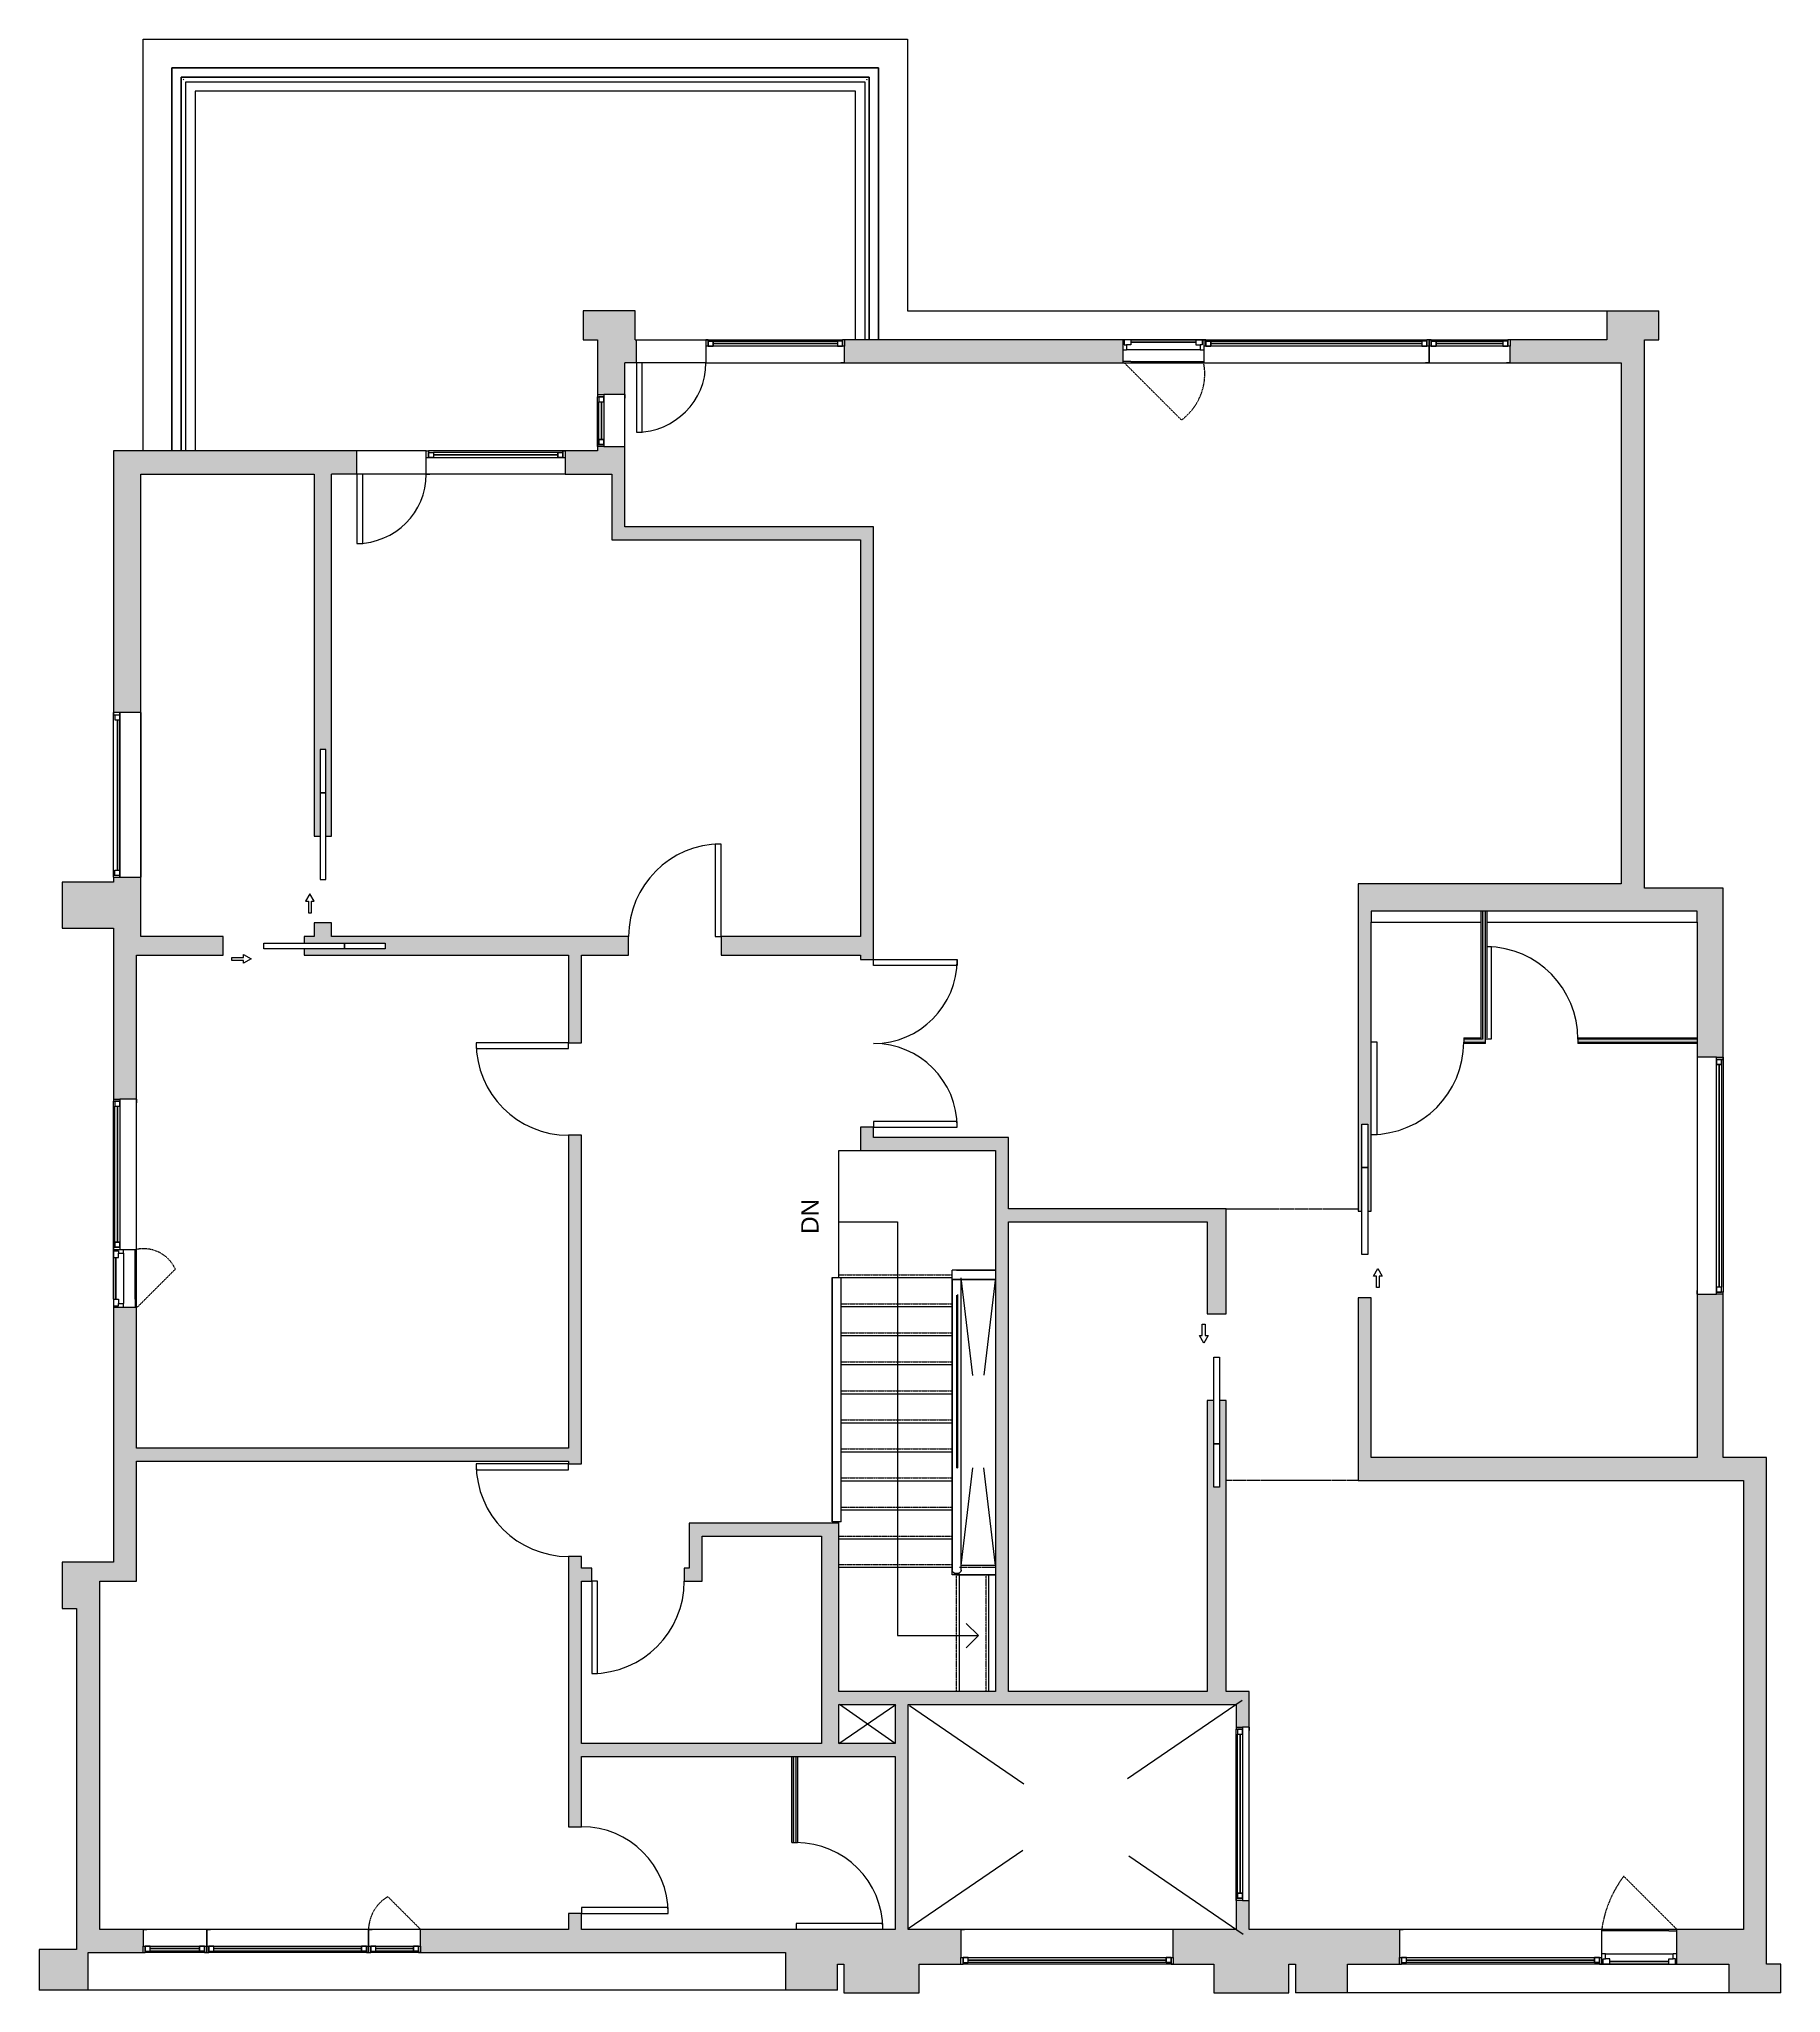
# Model space of a CAD drawing. Header units: inches. Extents: x 271 to 873, y -41 to 635.
import ezdxf

# ---------------------------------------------------------------- set-up
doc = ezdxf.new("R2010")
doc.units = ezdxf.units.IN
doc.header["$MEASUREMENT"] = 0
for name, pattern in [('Dash', [0.23622, 0.11811, -0.11811]), ('Hidden 3_32_', [0.140625, 0.09375, -0.046875]), ('Overhead', [0.15625, 0.09375, -0.0625])]:
    doc.linetypes.add(name, pattern=pattern)
for name, color, linetype, lineweight in [('A-AREA', 32, 'Dash', 9), ('A-DETL', 90, 'Continuous', 9), ('A-DETL-THIN', 151, 'Continuous', 9), ('A-DOOR', 31, 'Continuous', 9), ('A-EXTEERIOR SPACES', 90, 'Continuous', 9), ('A-FLOR', 192, 'Continuous', 9), ('A-FLOR-HRAL', 11, 'Continuous', 9), ('A-GENM', 13, 'Continuous', 9), ('A-GLAZ', 151, 'Continuous', 9), ('A-WALL', 90, 'Continuous', 9), ('A-WALL-PATT', 111, 'Continuous', 9), ('G-ANNO-TEXT', 231, 'Continuous', 9), ('S-STRS', 90, 'Continuous', 9)]:
    doc.layers.add(name, color=color, linetype=linetype, lineweight=lineweight)
doc.styles.add('Arial', font='arial.ttf', dxfattribs={"height": 6})

msp = doc.modelspace()

# ---------------------------------------------------------------- texts
at = {"layer": 'G-ANNO-TEXT', "color": 7, "insert": (534.38, 221.31), "char_height": 6, "width": 15.15, "attachment_point": 1, "rotation": 90, "style": 'Arial'}
msp.add_mtext('DN', dxfattribs=at)

# ---------------------------------------------------------------- blocks, each defined once
blk = doc.blocks.new('Top Rail Type - Top Rail_Internal_-5574271-2nd Floor')
at = {"layer": 'A-FLOR-HRAL'}
for p, q in [((545.08, 206.23), (545.08, 121.7)), ((548.23, 121.7), (548.23, 206.23))]:
    blk.add_line(p, q, dxfattribs=at)
at = {"layer": 'A-FLOR-HRAL', "flags": 128}
for points in [[(545.08, 206.23), (545.11, 206.23), (545.21, 206.23), (545.38, 206.23), (545.6, 206.23), (545.86, 206.23), (546.17, 206.23), (546.49, 206.23), (546.82, 206.23), (547.14, 206.23), (547.44, 206.23), (547.71, 206.23), (547.93, 206.23), (548.09, 206.23), (548.19, 206.23), (548.23, 206.23)], [(548.23, 121.7), (548.19, 121.7), (548.09, 121.7), (547.93, 121.7), (547.71, 121.7), (547.44, 121.7), (547.14, 121.7), (546.82, 121.7), (546.49, 121.7), (546.17, 121.7), (545.86, 121.7), (545.6, 121.7), (545.38, 121.7), (545.21, 121.7), (545.11, 121.7), (545.08, 121.7)]]:
    blk.add_lwpolyline(points, dxfattribs=at)
blk = doc.blocks.new('Top Rail Type - Top Rail_Internal_-V1-2nd Floor')
at = {"layer": 'A-FLOR-HRAL'}
for p, q in [((545.05, 121.7), (545.05, 206.23)), ((548.19, 206.23), (548.25, 206.23)), ((548.25, 121.7), (548.25, 206.23)), ((548.19, 121.7), (548.25, 121.7))]:
    blk.add_line(p, q, dxfattribs=at)
blk = doc.blocks.new('Planitar-Fixed - Default 1-5637621-2nd Floor')
at = {"layer": 'A-GLAZ', "lineweight": 18}
for p, q in [((-35, 6.51), (-34.25, 6.51)), ((-34.25, 6.51), (-35, 6.51)), ((-34.25, 6.51), (-34.25, 4.28)), ((-34.25, 4.28), (-34.25, 6.51)), ((-34.25, 6.01), (-32.52, 6.01)), ((-32.52, 6.01), (-34.25, 6.01)), ((-34.25, 6.01), (-34.25, 4.28)), ((-34.25, 4.28), (-32.52, 4.28)), ((-32.52, 6.01), (-32.52, 4.28)), ((-32.52, 4.28), (-32.52, 6.01)), ((32.52, 6.01), (32.52, 4.28)), ((34.25, 6.01), (32.52, 6.01)), ((34.25, 6.01), (32.52, 6.01)), ((32.52, 6.01), (32.52, 4.28)), ((32.52, 4.28), (34.25, 4.28)), ((34.25, 6.51), (34.25, 4.28)), ((34.96, 6.51), (34.25, 6.51)), ((35, 6.51), (34.25, 6.51)), ((34.25, 6.51), (34.25, 4.28)), ((34.25, 4.28), (34.25, 6.01)), ((-35, -5.49), (-33.74, -5.49)), ((35, -5.49), (33.74, -5.49))]:
    blk.add_line(p, q, dxfattribs=at)
at = {"layer": 'A-GLAZ'}
for p, q in [((35, 4.28), (-35, 4.28)), ((-35, 4.28), (-35, -5.49)), ((-34.25, 6.51), (34.25, 6.51)), ((-32.52, 6.01), (32.52, 6.01)), ((35, -5.49), (35, 4.28)), ((-35, -5.49), (35, -5.49))]:
    blk.add_line(p, q, dxfattribs=at)
at = {"layer": 'A-GLAZ', "lineweight": 25}
blk.add_line((-32.52, 5.15), (32.52, 5.15), dxfattribs=at)
blk = doc.blocks.new('Planitar-Casement-Single_Left - Default 1-6026779-2nd Floor')
at = {"layer": 'A-GLAZ'}
for p, q in [((13, 6), (-13, 6)), ((10.25, 5.5), (-10.25, 5.5)), ((-13, -6), (13, -6)), ((-11.75, -2.5), (11.75, -2.5)), ((10.25, -6), (-10.25, -6))]:
    blk.add_line(p, q, dxfattribs=at)
at = {"layer": 'A-GLAZ', "lineweight": 18}
for p, q in [((-13, -6), (-13, 6)), ((-10.25, 5.5), (-13, 5.5)), ((10.25, 5.5), (13, 5.5)), ((13, -6), (13, 6)), ((-11.75, -2.5), (-13, -2.5)), ((-10.25, -6), (-13, -6)), ((-12.5, -6), (-12.5, -4.25)), ((-12.5, -4.25), (-11.75, -4.25)), ((-11.75, -4.25), (-11.75, -2.5)), ((-10.25, -4.25), (-11.75, -4.25)), ((-10.25, -6), (-10.25, -4.25)), ((10.25, -4.25), (11.75, -4.25)), ((10.25, -6), (10.25, -4.25)), ((10.25, -6), (13, -6)), ((13, -2.5), (11.75, -2.5)), ((11.75, -4.25), (11.75, -2.5)), ((12.5, -4.25), (11.75, -4.25)), ((12.5, -6), (12.5, -4.25))]:
    blk.add_line(p, q, dxfattribs=at)
at = {"layer": 'A-GLAZ', "lineweight": 25}
blk.add_line((10.25, -5.125), (-10.25, -5.125), dxfattribs=at)
blk = doc.blocks.new('Planitar-Fixed - Default 1-5719853-2nd Floor')
at = {"layer": 'A-GLAZ', "lineweight": 18}
for p, q in [((-41, 5.01), (-40.25, 5.01)), ((-40.25, 5.01), (-41, 5.01)), ((-40.25, 5.01), (-40.25, 2.78)), ((-40.25, 2.78), (-40.25, 5.01)), ((-40.25, 4.51), (-38.52, 4.51)), ((-38.52, 4.51), (-40.25, 4.51)), ((-40.25, 4.51), (-40.25, 2.78)), ((-40.25, 2.78), (-38.52, 2.78)), ((-38.52, 4.51), (-38.52, 2.78)), ((-38.52, 2.78), (-38.52, 4.51)), ((38.52, 4.51), (38.52, 2.78)), ((40.25, 4.51), (38.52, 4.51)), ((40.25, 4.51), (38.52, 4.51)), ((38.52, 4.51), (38.52, 2.78)), ((38.52, 2.78), (40.25, 2.78)), ((40.25, 5.01), (40.25, 2.78)), ((40.96, 5.01), (40.25, 5.01)), ((41, 5.01), (40.25, 5.01)), ((40.25, 5.01), (40.25, 2.78)), ((40.25, 2.78), (40.25, 4.51)), ((-41, -3.99), (-39.74, -3.99)), ((41, -3.99), (39.74, -3.99))]:
    blk.add_line(p, q, dxfattribs=at)
at = {"layer": 'A-GLAZ'}
for p, q in [((41, 2.78), (-41, 2.78)), ((-41, 2.78), (-41, -3.99)), ((-40.25, 5.01), (40.25, 5.01)), ((-38.52, 4.51), (38.52, 4.51)), ((41, -3.99), (41, 2.78)), ((-41, -3.99), (41, -3.99))]:
    blk.add_line(p, q, dxfattribs=at)
at = {"layer": 'A-GLAZ', "lineweight": 25}
blk.add_line((-38.52, 3.65), (38.52, 3.65), dxfattribs=at)
blk = doc.blocks.new('Planitar-Fixed - Default 1-6029428-2nd Floor')
at = {"layer": 'A-GLAZ', "lineweight": 18}
for p, q in [((-39, 4.51), (-38.25, 4.51)), ((-38.25, 4.51), (-39, 4.51)), ((-38.25, 4.51), (-38.25, 2.28)), ((-38.25, 2.28), (-38.25, 4.51)), ((-38.25, 4.01), (-36.52, 4.01)), ((-36.52, 4.01), (-38.25, 4.01)), ((-38.25, 4.01), (-38.25, 2.28)), ((-38.25, 2.28), (-36.52, 2.28)), ((-36.52, 4.01), (-36.52, 2.28)), ((-36.52, 2.28), (-36.52, 4.01)), ((36.52, 4.01), (36.52, 2.28)), ((38.25, 4.01), (36.52, 4.01)), ((38.25, 4.01), (36.52, 4.01)), ((36.52, 4.01), (36.52, 2.28)), ((36.52, 2.28), (38.25, 2.28)), ((38.25, 4.51), (38.25, 2.28)), ((38.96, 4.51), (38.25, 4.51)), ((39, 4.51), (38.25, 4.51)), ((38.25, 4.51), (38.25, 2.28)), ((38.25, 2.28), (38.25, 4.01)), ((39, 2.28), (39, 4.51)), ((-39, -3.49), (-37.74, -3.49)), ((39, -3.49), (37.74, -3.49))]:
    blk.add_line(p, q, dxfattribs=at)
at = {"layer": 'A-GLAZ'}
for p, q in [((39, 2.28), (-39, 2.28)), ((-39, 2.28), (-39, -3.49)), ((-38.25, 4.51), (38.25, 4.51)), ((-36.52, 4.01), (36.52, 4.01)), ((39, -3.49), (39, 2.28)), ((-39, -3.49), (39, -3.49))]:
    blk.add_line(p, q, dxfattribs=at)
at = {"layer": 'A-GLAZ', "lineweight": 25}
blk.add_line((-36.52, 3.15), (36.52, 3.15), dxfattribs=at)
blk = doc.blocks.new('Planitar-Fixed - Default 1-6037852-2nd Floor')
at = {"layer": 'A-GLAZ', "lineweight": 18}
for p, q in [((-24, 4.51), (-23.25, 4.51)), ((-23.25, 4.51), (-24, 4.51)), ((-24, 4.51), (-24, 2.28)), ((-23.25, 4.51), (-23.25, 2.28)), ((-23.25, 2.28), (-23.25, 4.51)), ((-23.25, 4.01), (-21.52, 4.01)), ((-21.52, 4.01), (-23.25, 4.01)), ((-23.25, 4.01), (-23.25, 2.28)), ((-23.25, 2.28), (-21.52, 2.28)), ((-21.52, 4.01), (-21.52, 2.28)), ((-21.52, 2.28), (-21.52, 4.01)), ((21.52, 4.01), (21.52, 2.28)), ((23.25, 4.01), (21.52, 4.01)), ((23.25, 4.01), (21.52, 4.01)), ((21.52, 4.01), (21.52, 2.28)), ((21.52, 2.28), (23.25, 2.28)), ((23.25, 4.51), (23.25, 2.28)), ((23.96, 4.51), (23.25, 4.51)), ((24, 4.51), (23.25, 4.51)), ((23.25, 4.51), (23.25, 2.28)), ((23.25, 2.28), (23.25, 4.01)), ((-24, -3.49), (-22.74, -3.49)), ((24, -3.49), (22.74, -3.49))]:
    blk.add_line(p, q, dxfattribs=at)
at = {"layer": 'A-GLAZ'}
for p, q in [((24, 2.28), (-24, 2.28)), ((-24, 2.28), (-24, -3.49)), ((-23.25, 4.51), (23.25, 4.51)), ((-21.52, 4.01), (21.52, 4.01)), ((24, -3.49), (24, 2.28)), ((-24, -3.49), (24, -3.49))]:
    blk.add_line(p, q, dxfattribs=at)
at = {"layer": 'A-GLAZ', "lineweight": 25}
blk.add_line((-21.52, 3.15), (21.52, 3.15), dxfattribs=at)
blk = doc.blocks.new('Planitar-Fixed - Default 1-5620281-2nd Floor')
at = {"layer": 'A-GLAZ', "lineweight": 18}
for p, q in [((-9, 5.26), (-8.25, 5.26)), ((-8.25, 5.26), (-9, 5.26)), ((-8.25, 5.26), (-8.25, 3.03)), ((-8.25, 3.03), (-8.25, 5.26)), ((-8.25, 4.76), (-6.52, 4.76)), ((-6.52, 4.76), (-8.25, 4.76)), ((-8.25, 4.76), (-8.25, 3.03)), ((-8.25, 3.03), (-6.52, 3.03)), ((-6.52, 4.76), (-6.52, 3.03)), ((-6.52, 3.03), (-6.52, 4.76)), ((6.52, 4.76), (6.52, 3.03)), ((8.25, 4.76), (6.52, 4.76)), ((8.25, 4.76), (6.52, 4.76)), ((6.52, 4.76), (6.52, 3.03)), ((6.52, 3.03), (8.25, 3.03)), ((8.25, 5.26), (8.25, 3.03)), ((8.96, 5.26), (8.25, 5.26)), ((9, 5.26), (8.25, 5.26)), ((8.25, 5.26), (8.25, 3.03)), ((8.25, 3.03), (8.25, 4.76)), ((-9, -4.24), (-7.74, -4.24)), ((9, -4.24), (7.74, -4.24))]:
    blk.add_line(p, q, dxfattribs=at)
at = {"layer": 'A-GLAZ'}
for p, q in [((9, 3.03), (-9, 3.03)), ((-9, 3.03), (-9, -4.24)), ((-8.25, 5.26), (8.25, 5.26)), ((-6.52, 4.76), (6.52, 4.76)), ((9, -4.24), (9, 3.03)), ((-9, -4.24), (9, -4.24))]:
    blk.add_line(p, q, dxfattribs=at)
at = {"layer": 'A-GLAZ', "lineweight": 25}
blk.add_line((-6.52, 3.9), (6.52, 3.9), dxfattribs=at)
blk = doc.blocks.new('Planitar-Fixed - Default 1-5591365-2nd Floor')
at = {"layer": 'A-GLAZ'}
for p, q in [((-24, 3.49), (24, 3.49)), ((-24, -2.28), (-24, 3.49)), ((24, 3.49), (24, -2.28)), ((24, -2.28), (-24, -2.28)), ((-23.25, -4.51), (23.25, -4.51)), ((-21.52, -4.01), (21.52, -4.01))]:
    blk.add_line(p, q, dxfattribs=at)
at = {"layer": 'A-GLAZ', "lineweight": 18}
for p, q in [((-24, 3.49), (-22.74, 3.49)), ((24, 3.49), (22.74, 3.49)), ((-24, -4.51), (-23.25, -4.51)), ((-23.25, -4.51), (-24, -4.51)), ((-23.25, -4.51), (-23.25, -2.28)), ((-23.25, -2.28), (-21.52, -2.28)), ((-23.25, -4.01), (-23.25, -2.28)), ((-23.25, -2.28), (-23.25, -4.51)), ((-23.25, -4.01), (-21.52, -4.01)), ((-21.52, -4.01), (-23.25, -4.01)), ((-21.52, -4.01), (-21.52, -2.28)), ((-21.52, -2.28), (-21.52, -4.01)), ((21.52, -2.28), (23.25, -2.28)), ((21.52, -4.01), (21.52, -2.28)), ((21.52, -4.01), (21.52, -2.28)), ((23.25, -4.01), (21.52, -4.01)), ((23.25, -4.01), (21.52, -4.01)), ((23.25, -4.51), (23.25, -2.28)), ((23.25, -2.28), (23.25, -4.01)), ((23.25, -4.51), (23.25, -2.28)), ((23.96, -4.51), (23.25, -4.51)), ((24, -4.51), (23.25, -4.51)), ((24, -2.28), (24, -4.51))]:
    blk.add_line(p, q, dxfattribs=at)
at = {"layer": 'A-GLAZ', "lineweight": 25}
blk.add_line((-21.52, -3.15), (21.52, -3.15), dxfattribs=at)
blk = doc.blocks.new('Planitar-Fixed - Default 1-5620566-2nd Floor')
at = {"layer": 'A-GLAZ', "lineweight": 18}
for p, q in [((-28.5, 5.26), (-27.75, 5.26)), ((-27.75, 5.26), (-27.75, 3.03)), ((-27.75, 4.76), (-26.02, 4.76)), ((-27.75, 3.03), (-26.02, 3.03)), ((-26.02, 4.76), (-26.02, 3.03)), ((26.02, 4.76), (26.02, 3.03)), ((27.75, 4.76), (26.02, 4.76)), ((26.02, 3.03), (27.75, 3.03)), ((27.75, 5.26), (27.75, 3.03)), ((28.46, 5.26), (27.75, 5.26)), ((-28.5, -4.24), (-27.24, -4.24)), ((28.5, -4.24), (27.24, -4.24))]:
    blk.add_line(p, q, dxfattribs=at)
at = {"layer": 'A-GLAZ'}
for p, q in [((-28.5, 5.26), (28.5, 5.26)), ((-28.5, 5.26), (-28.5, 3.03)), ((28.5, 3.03), (-28.5, 3.03)), ((-28.5, 3.03), (-28.5, -4.24)), ((28.5, 3.03), (-28.5, 3.03)), ((-28.5, 3.03), (28.5, 3.03)), ((-28.5, 3.03), (-28.5, -4.24)), ((28.5, 3.03), (28.5, 5.26)), ((28.5, -4.24), (28.5, 3.03)), ((28.5, -4.24), (28.5, 3.03)), ((-28.5, -4.24), (28.5, -4.24)), ((28.5, -4.24), (-28.5, -4.24))]:
    blk.add_line(p, q, dxfattribs=at)
at = {"layer": 'A-GLAZ', "lineweight": 25}
blk.add_line((-26.02, 3.9), (26.02, 3.9), dxfattribs=at)
blk = doc.blocks.new('Planitar-Fixed - Default 1-5591367-2nd Floor')
at = {"layer": 'A-GLAZ', "lineweight": 18}
for p, q in [((-26, 4.51), (-25.25, 4.51)), ((-25.25, 4.51), (-26, 4.51)), ((-25.25, 4.51), (-25.25, 2.28)), ((-25.25, 2.28), (-25.25, 4.51)), ((-25.25, 4.01), (-23.52, 4.01)), ((-23.52, 4.01), (-25.25, 4.01)), ((-25.25, 4.01), (-25.25, 2.28)), ((-25.25, 2.28), (-23.52, 2.28)), ((-23.52, 4.01), (-23.52, 2.28)), ((-23.52, 2.28), (-23.52, 4.01)), ((23.52, 4.01), (23.52, 2.28)), ((25.25, 4.01), (23.52, 4.01)), ((25.25, 4.01), (23.52, 4.01)), ((23.52, 4.01), (23.52, 2.28)), ((23.52, 2.28), (25.25, 2.28)), ((25.25, 4.51), (25.25, 2.28)), ((25.96, 4.51), (25.25, 4.51)), ((26, 4.51), (25.25, 4.51)), ((25.25, 4.51), (25.25, 2.28)), ((25.25, 2.28), (25.25, 4.01)), ((-26, -3.49), (-24.74, -3.49)), ((26, -3.49), (24.74, -3.49))]:
    blk.add_line(p, q, dxfattribs=at)
at = {"layer": 'A-GLAZ'}
for p, q in [((26, 2.28), (-26, 2.28)), ((-26, 2.28), (-26, -3.49)), ((-25.25, 4.51), (25.25, 4.51)), ((-23.52, 4.01), (23.52, 4.01)), ((26, -3.49), (26, 2.28)), ((-26, -3.49), (26, -3.49))]:
    blk.add_line(p, q, dxfattribs=at)
at = {"layer": 'A-GLAZ', "lineweight": 25}
blk.add_line((-23.52, 3.15), (23.52, 3.15), dxfattribs=at)
blk = doc.blocks.new('Planitar-Casement-Single_Left - Default 1-5591368-2nd Floor')
at = {"layer": 'A-GLAZ'}
for p, q in [((10, 4), (-10, 4)), ((7.25, 3.5), (-7.25, 3.5)), ((-10, -4), (10, -4)), ((-8.75, -0.5), (8.75, -0.5)), ((7.25, -4), (-7.25, -4))]:
    blk.add_line(p, q, dxfattribs=at)
at = {"layer": 'A-GLAZ', "lineweight": 18}
for p, q in [((-10, -4), (-10, 4)), ((-7.25, 3.5), (-10, 3.5)), ((7.25, 3.5), (10, 3.5)), ((10, -4), (10, 4)), ((-8.75, -0.5), (-10, -0.5)), ((-7.25, -4), (-10, -4)), ((-9.5, -4), (-9.5, -2.25)), ((-9.5, -2.25), (-8.75, -2.25)), ((-8.75, -2.25), (-8.75, -0.5)), ((-7.25, -2.25), (-8.75, -2.25)), ((-7.25, -4), (-7.25, -2.25)), ((7.25, -2.25), (8.75, -2.25)), ((7.25, -4), (7.25, -2.25)), ((7.25, -4), (10, -4)), ((10, -0.5), (8.75, -0.5)), ((8.75, -2.25), (8.75, -0.5)), ((9.5, -2.25), (8.75, -2.25)), ((9.5, -4), (9.5, -2.25))]:
    blk.add_line(p, q, dxfattribs=at)
at = {"layer": 'A-GLAZ', "lineweight": 25}
blk.add_line((7.25, -3.125), (-7.25, -3.125), dxfattribs=at)
blk = doc.blocks.new('Planitar-Fixed - Default 1-5637124-2nd Floor')
at = {"layer": 'A-GLAZ', "lineweight": 18}
for p, q in [((-9, 4.51), (-8.25, 4.51)), ((-8.25, 4.51), (-9, 4.51)), ((-8.25, 4.51), (-8.25, 2.28)), ((-8.25, 2.28), (-8.25, 4.51)), ((-8.25, 4.01), (-6.52, 4.01)), ((-6.52, 4.01), (-8.25, 4.01)), ((-8.25, 4.01), (-8.25, 2.28)), ((-8.25, 2.28), (-6.52, 2.28)), ((-6.52, 4.01), (-6.52, 2.28)), ((-6.52, 2.28), (-6.52, 4.01)), ((6.52, 4.01), (6.52, 2.28)), ((8.25, 4.01), (6.52, 4.01)), ((8.25, 4.01), (6.52, 4.01)), ((6.52, 4.01), (6.52, 2.28)), ((6.52, 2.28), (8.25, 2.28)), ((8.25, 4.51), (8.25, 2.28)), ((8.96, 4.51), (8.25, 4.51)), ((9, 4.51), (8.25, 4.51)), ((8.25, 4.51), (8.25, 2.28)), ((8.25, 2.28), (8.25, 4.01)), ((9, 2.28), (9, 4.51)), ((-9, -3.49), (-7.74, -3.49)), ((9, -3.49), (7.74, -3.49))]:
    blk.add_line(p, q, dxfattribs=at)
at = {"layer": 'A-GLAZ'}
for p, q in [((9, 2.28), (-9, 2.28)), ((-9, 2.28), (-9, -3.49)), ((-8.25, 4.51), (8.25, 4.51)), ((-6.52, 4.01), (6.52, 4.01)), ((9, -3.49), (9, 2.28)), ((-9, -3.49), (9, -3.49))]:
    blk.add_line(p, q, dxfattribs=at)
at = {"layer": 'A-GLAZ', "lineweight": 25}
blk.add_line((-6.52, 3.15), (6.52, 3.15), dxfattribs=at)
blk = doc.blocks.new('Planitar-Fixed - Default 1-5620962-2nd Floor')
at = {"layer": 'A-GLAZ', "lineweight": 18}
for p, q in [((-30, 2.76), (-29.25, 2.76)), ((-29.25, 2.76), (-30, 2.76)), ((-29.25, 2.76), (-29.25, 0.53)), ((-29.25, 0.53), (-29.25, 2.76)), ((-29.25, 2.26), (-27.52, 2.26)), ((-27.52, 2.26), (-29.25, 2.26)), ((-29.25, 2.26), (-29.25, 0.53)), ((-29.25, 0.53), (-27.52, 0.53)), ((-27.52, 2.26), (-27.52, 0.53)), ((-27.52, 0.53), (-27.52, 2.26)), ((27.52, 2.26), (27.52, 0.53)), ((29.25, 2.26), (27.52, 2.26)), ((29.25, 2.26), (27.52, 2.26)), ((27.52, 2.26), (27.52, 0.53)), ((27.52, 0.53), (29.25, 0.53)), ((29.25, 2.76), (29.25, 0.53)), ((29.96, 2.76), (29.25, 2.76)), ((30, 2.76), (29.25, 2.76)), ((29.25, 2.76), (29.25, 0.53)), ((29.25, 0.53), (29.25, 2.26)), ((-30, -1.74), (-28.74, -1.74)), ((30, -1.74), (28.74, -1.74))]:
    blk.add_line(p, q, dxfattribs=at)
at = {"layer": 'A-GLAZ'}
for p, q in [((30, 0.53), (-30, 0.53)), ((-30, 0.53), (-30, -1.74)), ((-29.25, 2.76), (29.25, 2.76)), ((-27.52, 2.26), (27.52, 2.26)), ((30, -1.74), (30, 0.53)), ((-30, -1.74), (30, -1.74))]:
    blk.add_line(p, q, dxfattribs=at)
at = {"layer": 'A-GLAZ', "lineweight": 25}
blk.add_line((-27.52, 1.4), (27.52, 1.4), dxfattribs=at)
blk = doc.blocks.new('Railing - 800mm-V2-2nd Floor')
at = {"layer": 'A-FLOR-HRAL'}
for p, q in [((-0.26, -15.75), (-0.26, 15.75)), ((-0.07, 15.75), (-0.26, 15.75)), ((-0.07, 15.75), (-0.07, -15.75))]:
    blk.add_line(p, q, dxfattribs=at)
blk = doc.blocks.new('Railing - 800mm-V3-2nd Floor')
at = {"layer": 'A-FLOR-HRAL'}
h = blk.add_hatch(dxfattribs=at)
h.set_pattern_fill('FP_1', color=256, style=0, pattern_type=2)
h.set_pattern_definition([(239.347, (588.16, 195.5), (41.731, -105.62), [45.472, -27.283, 45.472, -27.283, -57.841]), (239.347, (588.16, 195.5), (41.731, -105.62), [-145.512, 0.667, -57.174]), (239.347, (588.16, 195.5), (41.731, -105.62), [0.667, -144.845, 18.189, -39.652]), (239.347, (590.75, 193.32), (41.731, -105.62), [36.378, -45.472, 27.283, -27.283, -66.935]), (239.347, (590.75, 193.32), (41.731, -105.62), [-136.417, 0.667, -66.269]), (239.347, (590.75, 193.32), (41.731, -105.62), [0.667, -135.75, 31.831, -35.105]), (239.347, (590.75, 186.76), (41.731, -105.62), [27.283, -54.567, 18.189, -27.283, -76.03]), (239.347, (590.75, 186.76), (41.731, -105.62), [-127.323, 0.667, -75.363]), (239.347, (590.75, 186.76), (41.731, -105.62), [0.667, -126.656, 40.925, -35.105]), (239.347, (582.98, 193.32), (41.731, -105.62), [27.283, -54.567, 22.736, -98.766]), (239.347, (575.2, 186.76), (41.731, -105.62), [13.642, -68.209, 9.094, -112.408]), (239.347, (588.16, 175.82), (41.731, -105.62), [9.094, -68.209, 9.094, -36.378, -80.577]), (239.347, (588.16, 175.82), (41.731, -105.62), [-122.776, 0.667, -79.91]), (239.347, (588.16, 175.82), (41.731, -105.62), [0.667, -122.109, 22.736, -57.841]), (239.347, (541.5, 182.38), (41.731, -105.62), [45.472, -68.209, 54.567, -36.014]), (239.347, (541.5, 188.94), (41.731, -105.62), [63.661, -45.472, 68.209, -26.92]), (239.347, (536.32, 186.76), (41.731, -105.62), [72.756, -36.378, 54.567, -39.652]), (239.347, (528.54, 180.2), (41.731, -105.62), [45.472, -63.661, 36.378, -57.841]), (239.347, (536.32, 167.075), (41.731, -105.62), [22.736, -90.945, 27.283, -62.388]), (239.347, (520.77, 173.635), (41.731, -105.62), [18.189, -90.945, 18.189, -76.03])])
h.paths.add_polyline_path([(-0.07, 15.75), (-0.26, 15.75), (-0.26, -12.8), (-0.07, -12.51), (-0.07, 14.79)], flags=0)
for p, q in [((-0.26, -12.79), (-0.26, 15.75)), ((-0.07, 15.75), (-0.26, 15.75)), ((-0.07, 15.75), (-0.07, -12.57))]:
    blk.add_line(p, q, dxfattribs=at)
blk = doc.blocks.new('Railing - Railing-5574551-2nd Floor')
at = {"rotation": 180}
for name, p in [('Railing - 800mm-V3-2nd Floor', (588.16, 187.57)), ('Railing - 800mm-V2-2nd Floor', (588.16, 156.08))]:
    blk.add_blockref(name, p, dxfattribs=at)
blk = doc.blocks.new('Top Rail Type - Top Rail_Internal_-5574557-2nd Floor')
at = {"layer": 'A-FLOR-HRAL'}
for p, q in [((601.66, 208.75), (586.58, 208.75)), ((586.58, 205.6), (601.66, 205.6)), ((586.61, 205.58), (586.61, 104.97)), ((589.76, 104.97), (589.76, 205.58)), ((588.18, 103.4), (601.66, 103.4)), ((601.66, 106.55), (589.76, 106.55))]:
    blk.add_line(p, q, dxfattribs=at)
at = {"layer": 'A-FLOR-HRAL', "flags": 128}
for points in [[(586.58, 207.18), (586.58, 207.53), (586.58, 207.86), (586.58, 208.16), (586.58, 208.41), (586.58, 208.6), (586.58, 208.71), (586.58, 208.75)], [(586.58, 205.6), (586.58, 205.64), (586.58, 205.76), (586.58, 205.95), (586.58, 206.19), (586.58, 206.49), (586.58, 206.83), (586.58, 207.18)]]:
    blk.add_lwpolyline(points, dxfattribs=at)
at = {"layer": 'A-FLOR-HRAL'}
for points, knots in [([(586.61, 205.58), (586.61, 205.58), (586.64, 205.58), (586.75, 205.58), (586.94, 205.58), (587.24, 205.58), (587.58, 205.58), (587.92, 205.58), (588.09, 205.58), (588.18, 205.58)], [0, 0, 0, 0, 0.142857, 0.285714, 0.428571, 0.571429, 0.785714, 0.892857, 1, 1, 1, 1]), ([(588.18, 205.58), (588.3, 205.58), (588.54, 205.58), (588.87, 205.58), (589.17, 205.58), (589.47, 205.58), (589.62, 205.58), (589.68, 205.58), (589.68, 205.58)], [0, 0, 0, 0, 0.1428571, 0.2857143, 0.4285714, 0.5714286, 0.7857143, 0.7995523, 0.7995523, 0.7995523, 0.7995523]), ([(588.18, 103.79), (588.06, 103.79), (587.83, 103.81), (587.49, 103.9), (587.19, 104.04), (586.9, 104.26), (586.71, 104.52), (586.62, 104.78), (586.61, 104.91), (586.61, 104.97)], [0, 0, 0, 0, 0.142857, 0.285714, 0.428571, 0.571429, 0.785714, 0.892857, 1, 1, 1, 1]), ([(587.26, 103.99), (587.32, 103.9), (587.47, 103.69), (587.73, 103.5), (587.98, 103.41), (588.12, 103.4), (588.18, 103.4)], [0.4285714, 0.4285714, 0.4285714, 0.4285714, 0.5714286, 0.7857143, 0.8928571, 1, 1, 1, 1]), ([(589.76, 104.97), (589.76, 104.88), (589.73, 104.71), (589.61, 104.46), (589.43, 104.23), (589.13, 104.01), (588.79, 103.87), (588.45, 103.8), (588.27, 103.79), (588.18, 103.79)], [0, 0, 0, 0, 0.142857, 0.285714, 0.428571, 0.571429, 0.785714, 0.892857, 1, 1, 1, 1])]:
    blk.add_open_spline(points, degree=3, knots=knots, dxfattribs=at)
blk.add_open_spline([(588.18, 103.4), (588.27, 103.4), (588.45, 103.43), (588.7, 103.54), (588.93, 103.73), (589.05, 103.9), (589.11, 103.99)], degree=3, dxfattribs=at)
blk = doc.blocks.new('Top Rail Type - Top Rail_Internal_-V4-2nd Floor')
at = {"layer": 'A-FLOR-HRAL'}
for p, q in [((586.58, 103.38), (586.58, 205.6)), ((588.18, 208.78), (588.18, 208.73)), ((588.18, 208.78), (601.66, 208.78)), ((589.7, 205.58), (601.66, 205.58)), ((589.78, 106.57), (589.78, 205.58)), ((601.66, 103.38), (586.58, 103.38)), ((601.66, 106.57), (589.78, 106.57))]:
    blk.add_line(p, q, dxfattribs=at)
blk = doc.blocks.new('Planitar-Fixed - Default 1-5637123-2nd Floor')
at = {"layer": 'A-GLAZ', "lineweight": 18}
for p, q in [((-11, 4.51), (-10.25, 4.51)), ((-10.25, 4.51), (-11, 4.51)), ((-11, 4.51), (-11, 2.28)), ((-10.25, 4.51), (-10.25, 2.28)), ((-10.25, 2.28), (-10.25, 4.51)), ((-10.25, 4.01), (-8.52, 4.01)), ((-8.52, 4.01), (-10.25, 4.01)), ((-10.25, 4.01), (-10.25, 2.28)), ((-10.25, 2.28), (-8.52, 2.28)), ((-8.52, 4.01), (-8.52, 2.28)), ((-8.52, 2.28), (-8.52, 4.01)), ((8.52, 4.01), (8.52, 2.28)), ((10.25, 4.01), (8.52, 4.01)), ((10.25, 4.01), (8.52, 4.01)), ((8.52, 4.01), (8.52, 2.28)), ((8.52, 2.28), (10.25, 2.28)), ((10.25, 4.51), (10.25, 2.28)), ((10.96, 4.51), (10.25, 4.51)), ((11, 4.51), (10.25, 4.51)), ((10.25, 4.51), (10.25, 2.28)), ((10.25, 2.28), (10.25, 4.01)), ((-11, -3.49), (-9.74, -3.49)), ((11, -3.49), (9.74, -3.49))]:
    blk.add_line(p, q, dxfattribs=at)
at = {"layer": 'A-GLAZ'}
for p, q in [((11, 2.28), (-11, 2.28)), ((-11, 2.28), (-11, -3.49)), ((-10.25, 4.51), (10.25, 4.51)), ((-8.52, 4.01), (8.52, 4.01)), ((11, -3.49), (11, 2.28)), ((-11, -3.49), (11, -3.49))]:
    blk.add_line(p, q, dxfattribs=at)
at = {"layer": 'A-GLAZ', "lineweight": 25}
blk.add_line((-8.52, 3.15), (8.52, 3.15), dxfattribs=at)
blk = doc.blocks.new('Planitar-Fixed - Default 1-6027350-2nd Floor')
at = {"layer": 'A-GLAZ', "lineweight": 18}
for p, q in [((-28, 4.51), (-27.25, 4.51)), ((-27.25, 4.51), (-28, 4.51)), ((-28, 4.51), (-28, 2.28)), ((-27.25, 4.51), (-27.25, 2.28)), ((-27.25, 2.28), (-27.25, 4.51)), ((-27.25, 4.01), (-25.52, 4.01)), ((-25.52, 4.01), (-27.25, 4.01)), ((-27.25, 4.01), (-27.25, 2.28)), ((-27.25, 2.28), (-25.52, 2.28)), ((-25.52, 4.01), (-25.52, 2.28)), ((-25.52, 2.28), (-25.52, 4.01)), ((25.52, 4.01), (25.52, 2.28)), ((27.25, 4.01), (25.52, 4.01)), ((27.25, 4.01), (25.52, 4.01)), ((25.52, 4.01), (25.52, 2.28)), ((25.52, 2.28), (27.25, 2.28)), ((27.25, 4.51), (27.25, 2.28)), ((27.96, 4.51), (27.25, 4.51)), ((28, 4.51), (27.25, 4.51)), ((27.25, 4.51), (27.25, 2.28)), ((27.25, 2.28), (27.25, 4.01)), ((28, 2.28), (28, 4.51)), ((-28, -3.49), (-26.74, -3.49)), ((28, -3.49), (26.74, -3.49))]:
    blk.add_line(p, q, dxfattribs=at)
at = {"layer": 'A-GLAZ'}
for p, q in [((28, 2.28), (-28, 2.28)), ((-28, 2.28), (-28, -3.49)), ((-27.25, 4.51), (27.25, 4.51)), ((-25.52, 4.01), (25.52, 4.01)), ((28, -3.49), (28, 2.28)), ((-28, -3.49), (28, -3.49))]:
    blk.add_line(p, q, dxfattribs=at)
at = {"layer": 'A-GLAZ', "lineweight": 25}
blk.add_line((-25.52, 3.15), (25.52, 3.15), dxfattribs=at)
blk = doc.blocks.new('Planitar-Casement-Single_Left - Default 1-5635875-2nd Floor')
at = {"layer": 'A-GLAZ'}
for p, q in [((14, 4), (-14, 4)), ((11.25, 3.5), (-11.25, 3.5)), ((-14, -4), (14, -4)), ((-12.75, -0.5), (12.75, -0.5)), ((11.25, -4), (-11.25, -4))]:
    blk.add_line(p, q, dxfattribs=at)
at = {"layer": 'A-GLAZ', "lineweight": 18}
for p, q in [((-14, -4), (-14, 4)), ((-11.25, 3.5), (-14, 3.5)), ((11.25, 3.5), (14, 3.5)), ((14, -4), (14, 4)), ((-12.75, -0.5), (-14, -0.5)), ((-11.25, -4), (-14, -4)), ((-13.5, -4), (-13.5, -2.25)), ((-13.5, -2.25), (-12.75, -2.25)), ((-12.75, -2.25), (-12.75, -0.5)), ((-11.25, -2.25), (-12.75, -2.25)), ((-11.25, -4), (-11.25, -2.25)), ((11.25, -2.25), (12.75, -2.25)), ((11.25, -4), (11.25, -2.25)), ((11.25, -4), (14, -4)), ((14, -0.5), (12.75, -0.5)), ((12.75, -2.25), (12.75, -0.5)), ((13.5, -2.25), (12.75, -2.25)), ((13.5, -4), (13.5, -2.25))]:
    blk.add_line(p, q, dxfattribs=at)
at = {"layer": 'A-GLAZ', "lineweight": 25}
blk.add_line((11.25, -3.125), (-11.25, -3.125), dxfattribs=at)
blk = doc.blocks.new('Planitar-Fixed - Default 1-5622601-2nd Floor')
at = {"layer": 'A-GLAZ', "lineweight": 18}
for p, q in [((-36.75, 6.51), (-36, 6.51)), ((-36, 6.51), (-36.75, 6.51)), ((-36, 6.51), (-36, 4.28)), ((-36, 4.28), (-36, 6.51)), ((-36, 6.01), (-34.27, 6.01)), ((-34.27, 6.01), (-36, 6.01)), ((-36, 6.01), (-36, 4.28)), ((-36, 4.28), (-34.27, 4.28)), ((-34.27, 6.01), (-34.27, 4.28)), ((-34.27, 4.28), (-34.27, 6.01)), ((34.27, 6.01), (34.27, 4.28)), ((36, 6.01), (34.27, 6.01)), ((36, 6.01), (34.27, 6.01)), ((34.27, 6.01), (34.27, 4.28)), ((34.27, 4.28), (36, 4.28)), ((36, 6.51), (36, 4.28)), ((36.71, 6.51), (36, 6.51)), ((36.75, 6.51), (36, 6.51)), ((36, 6.51), (36, 4.28)), ((36, 4.28), (36, 6.01)), ((-36.75, -5.49), (-35.49, -5.49)), ((36.75, -5.49), (35.49, -5.49))]:
    blk.add_line(p, q, dxfattribs=at)
at = {"layer": 'A-GLAZ'}
for p, q in [((36.75, 4.28), (-36.75, 4.28)), ((-36.75, 4.28), (-36.75, -5.49)), ((-36, 6.51), (36, 6.51)), ((-34.27, 6.01), (34.27, 6.01)), ((36.75, -5.49), (36.75, 4.28)), ((-36.75, -5.49), (36.75, -5.49))]:
    blk.add_line(p, q, dxfattribs=at)
at = {"layer": 'A-GLAZ', "lineweight": 25}
blk.add_line((-34.27, 5.15), (34.27, 5.15), dxfattribs=at)
blk = doc.blocks.new('Planitar - Single Door_Swapper - 7_0_ x 2_0_-5961431-2nd Floor')
at = {"layer": 'A-GENM'}
for p, q in [((12, 28), (10, 28)), ((10, 28), (10, 4)), ((12, 4), (12, 28)), ((10, 4), (12, 4))]:
    blk.add_line(p, q, dxfattribs=at)
blk.add_arc((12, 4), 24, 90, 180, dxfattribs=at)
blk = doc.blocks.new('Top Rail Type - Top Rail_Internal_-5631632-2nd Floor')
at = {"layer": 'A-FLOR-HRAL'}
for p, q in [((319.87, 621.49), (319.87, 492.2)), ((557.94, 621.49), (319.87, 621.49)), ((321.44, 492.2), (321.44, 619.91)), ((321.44, 619.91), (556.37, 619.91)), ((556.37, 619.91), (556.37, 530.7)), ((557.94, 530.7), (557.94, 621.49))]:
    blk.add_line(p, q, dxfattribs=at)
for points in [[(320.75, 620.61), (320.73, 620.62), (320.7, 620.65), (320.66, 620.7), (320.61, 620.75), (320.58, 620.78), (320.56, 620.79)], [(557.06, 620.61), (557.08, 620.62), (557.11, 620.65), (557.16, 620.7), (557.2, 620.75), (557.23, 620.78), (557.25, 620.79)]]:
    blk.add_open_spline(points, degree=3, knots=[0.46272837, 0.46272837, 0.46272837, 0.46272837, 0.47916667, 0.5, 0.52083333, 0.53727163, 0.53727163, 0.53727163, 0.53727163], dxfattribs=at)
blk = doc.blocks.new('Top Rail Type - Top Rail_Internal_-V5-2nd Floor')
at = {"layer": 'A-FLOR-HRAL'}
for p, q in [((319.87, 621.49), (557.94, 621.49)), ((319.87, 492.2), (319.87, 621.49)), ((321.44, 619.91), (556.37, 619.91)), ((321.44, 492.2), (321.44, 619.91)), ((556.37, 619.91), (556.37, 530.7)), ((557.94, 621.49), (557.94, 530.7))]:
    blk.add_line(p, q, dxfattribs=at)
blk = doc.blocks.new('Planitar - Pocket Door_Swapper - 2_-4_ x 9_-0_-6028479-2nd Floor')
at = {"layer": 'A-DOOR'}
for p, q in [((0, -1), (0, 1)), ((0, 1), (28, 1)), ((28, 1), (42, 1)), ((28, -1), (28, 1)), ((28, 1), (28, -1)), ((42, 1), (42, -1)), ((-11, -4), (-7, -4)), ((-11, -5), (-11, -4)), ((-7, -5), (-11, -5)), ((-7, -3), (-4.4, -4.5)), ((-7, -4), (-7, -3)), ((-4.4, -4.5), (-7, -6)), ((-7, -6), (-7, -5)), ((28, -1), (0, -1)), ((42, -1), (28, -1))]:
    blk.add_line(p, q, dxfattribs=at)
blk = doc.blocks.new('Planitar - Pocket Door_Swapper - 2_-6_ x 9_-0_-5989618-2nd Floor')
at = {"layer": 'A-DOOR'}
for p, q in [((-7.5, 5), (-11.5, 5)), ((-11.5, 5), (-11.5, 4)), ((-11.5, 4), (-7.5, 4)), ((-7.5, 6), (-7.5, 5)), ((-4.9, 4.5), (-7.5, 6)), ((-7.5, 3), (-4.9, 4.5)), ((-7.5, 4), (-7.5, 3)), ((30, 1), (0, 1)), ((0, 1), (0, -1)), ((45, 1), (30, 1)), ((30, 1), (30, -1)), ((30, -1), (30, 1)), ((45, -1), (45, 1)), ((0, -1), (30, -1)), ((30, -1), (45, -1))]:
    blk.add_line(p, q, dxfattribs=at)
blk = doc.blocks.new('Planitar - Pocket Door_Swapper - 2_-6_ x 9_-0_-6026789-2nd Floor')
at = {"layer": 'A-DOOR'}
for p, q in [((0, -1), (0, 1)), ((0, 1), (30, 1)), ((30, 1), (45, 1)), ((30, -1), (30, 1)), ((30, 1), (30, -1)), ((45, 1), (45, -1)), ((-11.5, -4), (-7.5, -4)), ((-11.5, -5), (-11.5, -4)), ((-7.5, -5), (-11.5, -5)), ((-7.5, -3), (-4.9, -4.5)), ((-7.5, -4), (-7.5, -3)), ((-4.9, -4.5), (-7.5, -6)), ((-7.5, -6), (-7.5, -5)), ((30, -1), (0, -1)), ((45, -1), (30, -1))]:
    blk.add_line(p, q, dxfattribs=at)
blk = doc.blocks.new('Planitar - Pocket Door_Swapper - 2_-6_ x 9_-0_-6026788-2nd Floor')
at = {"layer": 'A-DOOR'}
for p, q in [((0, -1), (0, 1)), ((0, 1), (30, 1)), ((30, 1), (45, 1)), ((30, -1), (30, 1)), ((30, 1), (30, -1)), ((45, 1), (45, -1)), ((-11.5, -4), (-7.5, -4)), ((-11.5, -5), (-11.5, -4)), ((-7.5, -5), (-11.5, -5)), ((-7.5, -3), (-4.9, -4.5)), ((-7.5, -4), (-7.5, -3)), ((-4.9, -4.5), (-7.5, -6)), ((-7.5, -6), (-7.5, -5)), ((30, -1), (0, -1)), ((45, -1), (30, -1))]:
    blk.add_line(p, q, dxfattribs=at)
blk = doc.blocks.new('Planitar - Single Door_Swapper - 9_0_ x 2_8_-5960853-2nd Floor')
at = {"layer": 'A-GENM'}
for p, q in [((16, 34.25), (14, 34.25)), ((14, 34.25), (14, 2.25)), ((16, 2.25), (16, 34.25)), ((14, 2.25), (16, 2.25))]:
    blk.add_line(p, q, dxfattribs=at)
blk.add_arc((16, 2.25), 32, 90, 180, dxfattribs=at)
blk = doc.blocks.new('Planitar - Single Door_Swapper - 9_0_ x 2_6_-5961521-2nd Floor')
at = {"layer": 'A-GENM'}
for p, q in [((15, 32.25), (13, 32.25)), ((13, 32.25), (13, 2.25)), ((15, 2.25), (15, 32.25)), ((13, 2.25), (15, 2.25))]:
    blk.add_line(p, q, dxfattribs=at)
blk.add_arc((15, 2.25), 30, 90, 180, dxfattribs=at)
blk = doc.blocks.new('Planitar - Single Door_Swapper - 9_0_ x 2_8_-5961513-2nd Floor')
at = {"layer": 'A-GENM'}
for p, q in [((16, 35.25), (14, 35.25)), ((14, 35.25), (14, 3.25)), ((16, 3.25), (16, 35.25)), ((14, 3.25), (16, 3.25))]:
    blk.add_line(p, q, dxfattribs=at)
blk.add_arc((16, 3.25), 32, 90, 180, dxfattribs=at)
blk = doc.blocks.new('Planitar - Single Door_Swapper - 9_0_ x 2_8_-5989816-2nd Floor')
at = {"layer": 'A-GENM'}
for p, q in [((14, -32.5), (14, -0.5)), ((14, -0.5), (16, -0.5)), ((15.5, -32.5), (14, -32.5))]:
    blk.add_line(p, q, dxfattribs=at)
blk.add_arc((16, -0.5), 32, 180, 269.09486, dxfattribs=at)
blk = doc.blocks.new('Planitar -Double Door_Swapper - 9_-0_ x 4_-10_-5961928-2nd Floor')
at = {"layer": 'A-GENM'}
for p, q in [((-53, 31.25), (-51, 31.25)), ((-53, 2.25), (-53, 31.25)), ((-51, 31.25), (-51, 2.25)), ((5, 31.25), (3, 31.25)), ((3, 31.25), (3, 2.25)), ((5, 2.25), (5, 31.25)), ((-51, 2.25), (-53, 2.25)), ((3, 2.25), (5, 2.25))]:
    blk.add_line(p, q, dxfattribs=at)
for centre, start, end in [((-53, 2.25), 360, 90), ((5, 2.25), 90, 180)]:
    blk.add_arc(centre, 29, start, end, dxfattribs=at)
blk = doc.blocks.new('Planitar - Single Door_Swapper - 9_0_ x 2_8_-5961638-2nd Floor')
at = {"layer": 'A-GENM'}
for p, q in [((16, 32.5), (14, 32.5)), ((14, 32.5), (14, 0.5)), ((14, 0.5), (16, 0.5))]:
    blk.add_line(p, q, dxfattribs=at)
blk.add_arc((16, 0.5), 32, 90, 180, dxfattribs=at)
blk = doc.blocks.new('Planitar - Single Door_Swapper - 9_0_ x 2_6_-5961610-2nd Floor')
at = {"layer": 'A-GENM'}
for p, q in [((15, 30.5), (13, 30.5)), ((13, 30.5), (13, 0.5)), ((13, 0.5), (15, 0.5))]:
    blk.add_line(p, q, dxfattribs=at)
blk.add_arc((15, 0.5), 30, 90, 180, dxfattribs=at)
blk = doc.blocks.new('Planitar-Fixed - Default 1-6029361-2nd Floor')
at = {"layer": 'A-GLAZ', "lineweight": 18}
for p, q in [((-14, 4.51), (-13.25, 4.51)), ((-13.25, 4.51), (-14, 4.51)), ((-14, 4.51), (-14, 2.28)), ((-13.25, 4.51), (-13.25, 2.28)), ((-13.25, 2.28), (-13.25, 4.51)), ((-13.25, 4.01), (-11.52, 4.01)), ((-11.52, 4.01), (-13.25, 4.01)), ((-13.25, 4.01), (-13.25, 2.28)), ((-13.25, 2.28), (-11.52, 2.28)), ((-11.52, 4.01), (-11.52, 2.28)), ((-11.52, 2.28), (-11.52, 4.01)), ((11.52, 4.01), (11.52, 2.28)), ((13.25, 4.01), (11.52, 4.01)), ((13.25, 4.01), (11.52, 4.01)), ((11.52, 4.01), (11.52, 2.28)), ((11.52, 2.28), (13.25, 2.28)), ((13.25, 4.51), (13.25, 2.28)), ((13.96, 4.51), (13.25, 4.51)), ((14, 4.51), (13.25, 4.51)), ((13.25, 4.51), (13.25, 2.28)), ((13.25, 2.28), (13.25, 4.01)), ((-14, -3.49), (-12.74, -3.49)), ((14, -3.49), (12.74, -3.49))]:
    blk.add_line(p, q, dxfattribs=at)
at = {"layer": 'A-GLAZ'}
for p, q in [((14, 2.28), (-14, 2.28)), ((-14, 2.28), (-14, -3.49)), ((-13.25, 4.51), (13.25, 4.51)), ((-11.52, 4.01), (11.52, 4.01)), ((14, -3.49), (14, 2.28)), ((-14, -3.49), (14, -3.49))]:
    blk.add_line(p, q, dxfattribs=at)
at = {"layer": 'A-GLAZ', "lineweight": 25}
blk.add_line((-11.52, 3.15), (11.52, 3.15), dxfattribs=at)

# ---------------------------------------------------------------- hatches: boundary and pattern name
at = {"layer": 'A-WALL-PATT'}
h = msp.add_hatch(color=9, dxfattribs=at)
h.paths.add_polyline_path([(831.16, 530.7), (831.16, 540.7), (813.16, 540.7), (813.16, 530.7)], flags=0)
h.paths.add_polyline_path([(476.91, 530.7), (476.91, 540.7), (458.91, 540.7), (458.91, 530.7)], flags=0)
h = msp.add_hatch(color=9, dxfattribs=at)
h.paths.add_polyline_path([(818.16, 522.7), (818.16, 530.7), (779.66, 530.7), (779.66, 522.7)], flags=0)
h.paths.add_polyline_path([(645.66, 522.7), (645.66, 530.7), (549.41, 530.7), (549.41, 522.7), (572.04, 522.7)], flags=0)
h.paths.add_polyline_path([(463.91, 522.7), (477.41, 522.7), (477.41, 530.7), (463.91, 530.7), (463.91, 528.07)], flags=0)
for points in [[(826.16, 340.95), (826.16, 530.7), (818.16, 530.7), (818.16, 340.95)], [(473.41, 465.95), (473.41, 484.2), (468.91, 484.2), (468.91, 465.95)], [(554.91, 461.45), (554.91, 465.95), (468.91, 465.95), (468.91, 461.45)], [(296.66, 327.04), (296.66, 343.04), (278.66, 343.04), (278.66, 327.04)], [(818.16, 332.95), (818.16, 342.45), (731.66, 342.45), (731.66, 332.95), (771.66, 332.95)], [(844.41, 332.95), (844.41, 340.95), (818.16, 340.95), (818.16, 332.95)], [(771.16, 288.7), (771.16, 332.95), (770.16, 332.95), (770.16, 288.7)], [(601.66, 250.2), (601.66, 254.7), (554.91, 254.7), (554.91, 250.2), (572.04, 250.2)], [(601.66, 62.95), (606.16, 62.95), (606.16, 254.7), (601.66, 254.7), (601.66, 81.75)], [(674.91, 225.45), (674.91, 229.95), (606.16, 229.95), (606.16, 225.45), (654.92, 225.45)], [(453.91, 142.7), (453.91, 147.2), (304.41, 147.2), (304.41, 142.7), (406.28, 142.7)], [(860.41, 135.95), (868.41, 135.95), (868.41, 143.95), (727.16, 143.95), (727.16, 135.95), (737.79, 135.95)], [(864.41, -31.3), (868.41, -31.3), (868.41, 135.95), (860.41, 135.95), (860.41, -19.3), (864.41, -19.3)], [(541.4, 116.7), (541.4, 121.2), (495.66, 121.2), (495.66, 116.7), (530.6, 116.7)], [(500.16, 101.2), (500.16, 116.7), (495.66, 116.7), (495.66, 101.2)], [(547.4, 44.95), (547.4, 121.2), (541.4, 121.2), (541.4, 44.95)], [(287.66, 91.7), (287.66, 107.7), (278.66, 107.7), (278.66, 91.7)], [(287.66, -26.3), (287.66, -19.3), (291.66, -19.3), (291.66, 104.45), (287.66, 104.45), (287.66, 91.7), (283.66, 91.7), (283.66, -26.3)], [(291.66, 101.2), (304.41, 101.2), (304.41, 107.7), (287.66, 107.7), (287.66, 104.45), (291.66, 104.45)], [(689.41, 58.45), (689.41, 62.95), (547.4, 62.95), (547.4, 58.45), (684.91, 58.45)], [(571.41, 44.95), (571.41, 58.45), (566.91, 58.45), (566.91, 44.95)], [(566.91, 40.45), (571.41, 40.45), (571.41, 44.95), (458.41, 44.95), (458.41, 40.45), (532.66, 40.45)], [(532.66, 10.7), (532.66, 40.45), (531.66, 40.45), (531.66, 10.7)], [(571.41, -19.3), (571.41, 40.45), (566.91, 40.45), (566.91, -19.3)]]:
    msp.add_hatch(color=9, dxfattribs=at).paths.add_polyline_path(points, flags=0)
h = msp.add_hatch(color=9, dxfattribs=at)
h.paths.add_polyline_path([(463.91, 484.2), (473.41, 484.2), (473.41, 493.7), (463.91, 493.7), (463.91, 492.2)], flags=0)
h.paths.add_polyline_path([(473.41, 511.7), (473.41, 522.7), (463.91, 522.7), (463.91, 511.7), (466.14, 511.7)], flags=0)
h = msp.add_hatch(color=9, dxfattribs=at)
h.paths.add_polyline_path([(463.91, 484.2), (463.91, 492.2), (452.66, 492.2), (452.66, 484.2)], flags=0)
h.paths.add_polyline_path([(380.66, 484.2), (380.66, 492.2), (296.41, 492.2), (296.41, 484.2), (371.91, 484.2)], flags=0)
h = msp.add_hatch(color=9, dxfattribs=at)
h.paths.add_polyline_path([(305.91, 324.2), (305.91, 344.7), (296.41, 344.7), (296.41, 343.04), (296.66, 343.04), (296.66, 327.04), (296.41, 327.04), (296.41, 324.2)], flags=0)
h.paths.add_polyline_path([(296.41, 401.7), (305.91, 401.7), (305.91, 484.2), (296.41, 484.2), (296.41, 481.09)], flags=0)
h = msp.add_hatch(color=9, dxfattribs=at)
h.paths.add_polyline_path([(365.91, 324.2), (371.91, 324.2), (371.91, 328.91), (365.91, 328.91)], flags=0)
h.paths.add_polyline_path([(369.91, 358.91), (371.91, 358.91), (371.91, 484.2), (365.91, 484.2), (365.91, 358.91), (367.91, 358.91), (367.91, 388.91), (369.91, 388.91), (369.91, 373.91)], flags=0)
h = msp.add_hatch(color=9, dxfattribs=at)
h.paths.add_polyline_path([(554.91, 254.7), (559.41, 254.7), (559.41, 258.2), (554.91, 258.2)], flags=0)
h.paths.add_polyline_path([(554.91, 316.2), (559.41, 316.2), (559.41, 465.95), (554.91, 465.95), (554.91, 317.7)], flags=0)
h = msp.add_hatch(color=9, dxfattribs=at)
h.paths.add_polyline_path([(731.66, 143.95), (731.66, 199.23), (727.16, 199.2), (727.16, 143.95)], flags=0)
h.paths.add_polyline_path([(731.66, 229.23), (731.66, 342.45), (727.16, 342.45), (727.16, 229.23), (728.41, 229.23), (728.41, 259.23), (730.41, 259.23), (730.41, 229.23)], flags=0)
h = msp.add_hatch(color=9, dxfattribs=at)
h.paths.add_polyline_path([(844.41, 143.95), (853.41, 143.95), (853.41, 200.45), (844.41, 200.45), (844.41, 199.2)], flags=0)
h.paths.add_polyline_path([(851.17, 282.45), (853.41, 282.45), (853.41, 340.95), (844.41, 340.95), (844.41, 282.45)], flags=0)
h = msp.add_hatch(color=9, dxfattribs=at)
h.paths.add_polyline_path([(554.91, 317.7), (554.91, 324.2), (506.66, 324.2), (506.66, 317.7)], flags=0)
h.paths.add_polyline_path([(474.66, 317.7), (474.66, 324.2), (362.41, 324.2), (362.41, 321.95), (390.41, 321.95), (390.41, 319.95), (362.41, 319.95), (362.41, 317.7), (458.41, 317.7)], flags=0)
h.paths.add_polyline_path([(334.41, 317.7), (334.41, 324.2), (296.41, 324.2), (296.41, 317.7)], flags=0)
h = msp.add_hatch(color=9, dxfattribs=at)
h.paths.add_polyline_path([(304.41, 107.7), (304.41, 195.95), (296.41, 195.95), (296.41, 107.7)], flags=0)
h.paths.add_polyline_path([(298.64, 267.95), (304.41, 267.95), (304.41, 317.7), (296.41, 317.7), (296.41, 267.95)], flags=0)
h = msp.add_hatch(color=9, dxfattribs=at)
h.paths.add_polyline_path([(453.91, 105.7), (458.41, 105.7), (458.41, 109.7), (453.91, 109.7)], flags=0)
h.paths.add_polyline_path([(453.91, 141.7), (458.41, 141.7), (458.41, 255.45), (453.91, 255.45), (453.91, 142.7)], flags=0)
h.paths.add_polyline_path([(458.41, 287.45), (458.41, 317.7), (453.91, 317.7), (453.91, 287.45)], flags=0)
h = msp.add_hatch(color=9, dxfattribs=at)
h.paths.add_polyline_path([(844.41, 287.7), (844.41, 288.7), (803.16, 288.7), (803.16, 287.7)], flags=0)
h.paths.add_polyline_path([(763.66, 287.7), (771.16, 287.7), (771.16, 288.7), (763.66, 288.7)], flags=0)
h = msp.add_hatch(color=9, dxfattribs=at)
h.paths.add_polyline_path([(674.91, 62.95), (681.41, 62.95), (681.41, 163.63), (679.16, 163.63), (679.16, 133.63), (677.16, 133.63), (677.16, 163.63), (674.91, 163.63), (674.91, 105.24)], flags=0)
h.paths.add_polyline_path([(674.91, 193.63), (681.41, 193.63), (681.41, 229.95), (674.91, 229.95), (674.91, 199.2)], flags=0)
h = msp.add_hatch(color=9, dxfattribs=at)
h.paths.add_polyline_path([(458.41, 101.2), (461.91, 101.2), (461.91, 105.7), (453.91, 105.7), (453.91, 101.2)], flags=0)
h.paths.add_polyline_path([(495.66, 101.2), (495.66, 105.7), (493.91, 105.7), (493.91, 101.2)], flags=0)
h = msp.add_hatch(color=9, dxfattribs=at)
h.paths.add_polyline_path([(458.41, -19.3), (458.41, -13.8), (453.91, -13.8), (453.91, -19.3)], flags=0)
h.paths.add_polyline_path([(458.41, 16.2), (458.41, 101.2), (453.91, 101.2), (453.91, 16.2)], flags=0)
h = msp.add_hatch(color=9, dxfattribs=at)
h.paths.add_polyline_path([(684.91, -31.3), (689.41, -31.3), (689.41, -9.3), (684.91, -9.3), (684.91, -19.3)], flags=0)
h.paths.add_polyline_path([(684.91, 50.7), (689.41, 50.7), (689.41, 58.45), (684.91, 58.45)], flags=0)
h = msp.add_hatch(color=9, dxfattribs=at)
h.paths.add_polyline_path([(546.91, -27.3), (546.91, -19.3), (402.67, -19.3), (402.67, -27.3), (406.28, -27.3)], flags=0)
h.paths.add_polyline_path([(306.67, -27.3), (306.67, -19.3), (287.66, -19.3), (287.66, -27.3)], flags=0)
h = msp.add_hatch(color=9, dxfattribs=at)
h.paths.add_polyline_path([(684.91, -31.3), (684.91, -19.3), (663.16, -19.3), (663.16, -31.3)], flags=0)
h.paths.add_polyline_path([(589.66, -31.3), (589.66, -19.3), (546.91, -19.3), (546.91, -31.3), (572.04, -31.3)], flags=0)
h = msp.add_hatch(color=9, dxfattribs=at)
h.paths.add_polyline_path([(864.41, -31.3), (864.41, -19.3), (837.41, -19.3), (837.41, -31.3)], flags=0)
h.paths.add_polyline_path([(737.79, -31.3), (741.41, -31.3), (741.41, -19.3), (689.41, -19.3), (689.41, -31.3)], flags=0)
h = msp.add_hatch(color=9, dxfattribs=at)
h.paths.add_polyline_path([(546.91, -40.3), (546.91, -27.3), (528.91, -27.3), (528.91, -40.3)], flags=0)
h.paths.add_polyline_path([(287.66, -40.3), (287.66, -26.3), (270.67, -26.3), (270.67, -40.3)], flags=0)
h = msp.add_hatch(color=9, dxfattribs=at)
h.paths.add_polyline_path([(703.16, -41.3), (703.16, -31.3), (677.16, -31.3), (677.16, -41.3)], flags=0)
h.paths.add_polyline_path([(575.16, -41.3), (575.16, -31.3), (549.16, -31.3), (549.16, -41.3), (572.04, -41.3)], flags=0)
h = msp.add_hatch(color=9, dxfattribs=at)
h.paths.add_polyline_path([(855.41, -41.3), (873.41, -41.3), (873.41, -31.3), (855.41, -31.3)], flags=0)
h.paths.add_polyline_path([(705.41, -41.3), (723.41, -41.3), (723.41, -31.3), (705.41, -31.3)], flags=0)

# ---------------------------------------------------------------- linework, layer by layer
at = {"layer": 'A-AREA'}
for p, q in [((547.42, 250.2), (554.91, 250.2)), ((681.41, 229.95), (727.16, 229.95)), ((727.16, 135.95), (681.41, 135.95)), ((589.16, 105.95), (601.66, 105.95))]:
    msp.add_line(p, q, dxfattribs=at)
at = {"layer": 'A-DETL', "linetype": 'Hidden 3_32_'}
for p, q in [((646.16, 522.7), (665.96, 502.9)), ((304.66, 195.95), (317.83, 209.12)), ((837.41, -19.3), (819.02, -0.91)), ((402.67, -19.3), (391.35, -7.99))]:
    msp.add_line(p, q, dxfattribs=at)
at = {"layer": 'A-DETL'}
for p, q in [((547.41, 225.45), (567.75, 225.45)), ((567.75, 225.45), (567.75, 82.31)), ((593.73, 172.31), (589.7, 206.07)), ((601.66, 206.2), (597.63, 172.44)), ((589.7, 106.57), (593.73, 140.33)), ((601.66, 106.57), (597.62, 140.33)), ((567.75, 82.31), (595.75, 82.31)), ((595.75, 82.31), (591.5, 86.55)), ((595.75, 82.31), (591.5, 78.06)), ((547.4, 44.95), (567.16, 58.45)), ((566.91, 44.95), (547.61, 58.45)), ((571.82, 58.17), (611.42, 31.04)), ((686.97, 59.86), (647.34, 32.78)), ((611.04, 7.98), (571.41, -19.1)), ((647.78, 6.13), (687.38, -20.99))]:
    msp.add_line(p, q, dxfattribs=at)
at = {"layer": 'A-DETL', "linetype": 'Hidden 3_32_'}
for centre, radius, start, end in [((654.32, 518.83), 19.72, 306.16194, 11.32999), ((306.84, 204.13), 12.06, 24.41671, 101.64549), ((850.45, -24.7), 39.41, 142.87854, 172.12402), ((398.31, -19.73), 13.65, 120.64163, 178.19302)]:
    msp.add_arc(centre, radius, start, end, dxfattribs=at)
at = {"layer": 'A-DETL-THIN'}
for p, q in [((731.66, 332.95), (731.66, 329.2)), ((769.66, 332.95), (731.66, 332.95)), ((769.66, 329.2), (769.66, 332.95)), ((844.41, 332.95), (771.66, 332.95)), ((771.66, 332.95), (771.66, 329.2)), ((844.41, 329.2), (844.41, 332.95)), ((731.66, 329.2), (769.66, 329.2)), ((771.66, 329.2), (844.41, 329.2))]:
    msp.add_line(p, q, dxfattribs=at)
at = {"layer": 'A-EXTEERIOR SPACES'}
for p, q in [((561.16, 624.7), (316.66, 624.7)), ((316.66, 624.7), (316.66, 492.2)), ((561.16, 530.7), (561.16, 624.7))]:
    msp.add_line(p, q, dxfattribs=at)
at = {"layer": 'A-FLOR'}
for p, q in [((547.4, 206.23), (547.4, 250.2)), ((547.4, 250.2), (554.91, 250.2)), ((547.4, 121.2), (547.4, 121.7))]:
    msp.add_line(p, q, dxfattribs=at)
at = {"layer": 'A-WALL'}
for p, q in [((306.66, 634.7), (571.16, 634.7)), ((306.66, 492.2), (306.66, 634.7)), ((571.16, 634.7), (571.16, 540.7)), ((316.66, 492.2), (316.66, 624.7)), ((316.66, 624.7), (561.16, 624.7)), ((561.16, 624.7), (561.16, 530.7)), ((324.66, 616.7), (324.66, 492.2)), ((553.16, 616.7), (324.66, 616.7)), ((553.16, 530.7), (553.16, 616.7)), ((476.91, 540.7), (458.91, 540.7)), ((458.91, 540.7), (458.91, 530.7)), ((476.91, 530.7), (476.91, 540.7)), ((571.16, 540.7), (831.16, 540.7)), ((813.16, 540.7), (813.16, 530.7)), ((831.16, 530.7), (831.16, 540.7)), ((458.91, 530.7), (463.91, 530.7)), ((463.91, 530.7), (463.91, 511.7)), ((476.91, 530.7), (501.41, 530.7)), ((477.41, 522.7), (477.41, 530.7)), ((645.66, 530.7), (549.41, 530.7)), ((549.41, 530.7), (549.41, 528.47)), ((813.16, 530.7), (779.66, 530.7)), ((779.66, 530.7), (779.66, 528.47)), ((826.16, 340.95), (826.16, 530.7)), ((826.16, 530.7), (831.16, 530.7)), ((501.41, 522.7), (473.41, 522.7)), ((473.41, 511.7), (473.41, 522.7)), ((549.41, 522.7), (645.66, 522.7)), ((779.66, 522.7), (818.16, 522.7)), ((818.16, 522.7), (818.16, 342.45)), ((463.91, 511.7), (466.14, 511.7)), ((463.91, 493.7), (463.91, 492.2)), ((466.14, 493.7), (463.91, 493.7)), ((473.41, 465.95), (473.41, 493.7)), ((404.66, 492.2), (296.41, 492.2)), ((296.41, 492.2), (296.41, 401.7)), ((380.66, 484.2), (380.66, 492.2)), ((463.91, 492.2), (452.66, 492.2)), ((452.66, 492.2), (452.66, 489.97)), ((305.91, 484.2), (365.91, 484.2)), ((305.91, 401.7), (305.91, 484.2)), ((365.91, 484.2), (365.91, 358.91)), ((404.66, 484.2), (371.91, 484.2)), ((371.91, 358.91), (371.91, 484.2)), ((452.66, 484.2), (468.91, 484.2)), ((468.91, 484.2), (468.91, 461.45)), ((468.91, 461.45), (554.91, 461.45)), ((559.41, 465.95), (473.41, 465.95)), ((554.91, 461.45), (554.91, 324.2)), ((559.41, 316.2), (559.41, 465.95)), ((365.91, 358.91), (367.91, 358.91)), ((369.91, 358.91), (371.91, 358.91)), ((278.66, 343.04), (278.66, 327.04)), ((296.41, 343.04), (278.66, 343.04)), ((296.41, 344.7), (296.41, 343.04)), ((305.91, 324.2), (305.91, 344.7)), ((727.16, 342.45), (727.16, 229.23)), ((818.16, 342.45), (727.16, 342.45)), ((853.41, 340.95), (826.16, 340.95)), ((853.41, 282.45), (853.41, 340.95)), ((771.66, 332.95), (769.66, 332.95)), ((770.16, 332.95), (770.16, 288.7)), ((771.16, 288.7), (771.16, 332.95)), ((278.66, 327.04), (296.41, 327.04)), ((296.41, 327.04), (296.41, 267.95)), ((365.91, 328.91), (365.91, 324.2)), ((371.91, 328.91), (365.91, 328.91)), ((371.91, 324.2), (371.91, 328.91)), ((731.66, 229.23), (731.66, 329.2)), ((769.66, 289.2), (769.66, 329.2)), ((771.66, 329.2), (771.66, 289.2)), ((844.41, 329.2), (844.41, 282.45)), ((334.41, 324.2), (305.91, 324.2)), ((334.41, 317.7), (334.41, 324.2)), ((365.91, 324.2), (362.41, 324.2)), ((362.41, 324.2), (362.41, 321.95)), ((362.41, 319.95), (362.41, 317.7)), ((474.66, 324.2), (371.91, 324.2)), ((474.66, 317.7), (474.66, 324.2)), ((554.91, 324.2), (506.66, 324.2)), ((506.66, 324.2), (506.66, 317.7)), ((304.41, 317.7), (334.41, 317.7)), ((304.41, 267.95), (304.41, 317.7)), ((362.41, 317.7), (453.91, 317.7)), ((453.91, 317.7), (453.91, 287.45)), ((458.41, 287.45), (458.41, 317.7)), ((458.41, 317.7), (474.66, 317.7)), ((506.66, 317.7), (554.91, 317.7)), ((554.91, 317.7), (554.91, 316.2)), ((554.91, 316.2), (559.41, 316.2)), ((453.91, 287.45), (458.41, 287.45)), ((763.66, 289.2), (769.66, 289.2)), ((763.66, 289.2), (763.66, 287.2)), ((770.16, 288.7), (763.66, 288.7)), ((763.66, 287.7), (771.16, 287.7)), ((771.16, 287.2), (763.66, 287.2)), ((771.16, 287.2), (771.16, 288.7)), ((803.16, 289.2), (844.41, 289.2)), ((803.16, 289.2), (803.16, 287.2)), ((844.41, 288.7), (803.16, 288.7)), ((803.16, 287.7), (844.41, 287.7)), ((844.41, 287.2), (803.16, 287.2)), ((851.17, 282.45), (853.41, 282.45)), ((296.41, 267.95), (298.64, 267.95)), ((554.91, 258.2), (554.91, 250.2)), ((559.41, 258.2), (554.91, 258.2)), ((559.41, 254.7), (559.41, 258.2)), ((458.41, 255.45), (453.91, 255.45)), ((453.91, 255.45), (453.91, 147.2)), ((458.41, 141.7), (458.41, 255.45)), ((554.91, 250.2), (601.66, 250.2)), ((606.16, 254.7), (559.41, 254.7)), ((601.66, 250.2), (601.66, 62.95)), ((606.16, 229.95), (606.16, 254.7)), ((681.41, 229.95), (606.16, 229.95)), ((681.41, 193.63), (681.41, 229.95)), ((606.16, 62.95), (606.16, 225.45)), ((606.16, 225.45), (674.91, 225.45)), ((674.91, 225.45), (674.91, 193.63)), ((727.16, 229.23), (728.41, 229.23)), ((730.41, 229.23), (731.66, 229.23)), ((731.66, 199.23), (727.16, 199.23)), ((727.16, 199.23), (727.16, 135.95)), ((731.66, 143.95), (731.66, 199.23)), ((844.41, 200.45), (844.41, 143.95)), ((853.41, 200.45), (851.17, 200.45)), ((853.41, 143.95), (853.41, 200.45)), ((296.41, 195.95), (296.41, 107.7)), ((304.41, 147.2), (304.41, 195.95)), ((674.91, 193.63), (681.41, 193.63)), ((677.16, 163.63), (674.91, 163.63)), ((674.91, 163.63), (674.91, 62.95)), ((681.41, 163.63), (679.16, 163.63)), ((681.41, 62.95), (681.41, 163.63)), ((453.91, 147.2), (304.41, 147.2)), ((304.41, 142.7), (453.91, 142.7)), ((304.41, 101.2), (304.41, 142.7)), ((453.91, 142.7), (453.91, 141.7)), ((844.41, 143.95), (731.66, 143.95)), ((868.41, 143.95), (853.41, 143.95)), ((868.41, -31.3), (868.41, 143.95)), ((453.91, 141.7), (458.41, 141.7)), ((727.16, 135.95), (860.41, 135.95)), ((860.41, 135.95), (860.41, -19.3)), ((547.4, 121.2), (495.66, 121.2)), ((495.66, 121.2), (495.66, 105.7)), ((500.16, 116.7), (541.4, 116.7)), ((500.16, 101.2), (500.16, 116.7)), ((541.4, 116.7), (541.4, 44.95)), ((547.4, 62.95), (547.4, 121.2)), ((458.41, 109.7), (453.91, 109.7)), ((453.91, 109.7), (453.91, 16.2)), ((458.41, 105.7), (458.41, 109.7)), ((296.41, 107.7), (278.66, 107.7)), ((278.66, 107.7), (278.66, 91.7)), ((461.91, 105.7), (458.41, 105.7)), ((461.91, 101.2), (461.91, 105.7)), ((495.66, 105.7), (493.91, 105.7)), ((493.91, 105.7), (493.91, 101.2)), ((291.66, 101.2), (304.41, 101.2)), ((291.66, -19.3), (291.66, 101.2)), ((458.41, 101.2), (461.91, 101.2)), ((458.41, 44.95), (458.41, 101.2)), ((493.91, 101.2), (500.16, 101.2)), ((278.66, 91.7), (283.66, 91.7)), ((283.66, 91.7), (283.66, -26.3)), ((601.66, 62.95), (547.4, 62.95)), ((674.91, 62.95), (606.16, 62.95)), ((689.41, 62.95), (681.41, 62.95)), ((689.41, 50.7), (689.41, 62.95)), ((547.4, 44.95), (547.4, 58.45)), ((547.4, 58.45), (566.91, 58.45)), ((566.91, 58.45), (566.91, 44.95)), ((571.41, 58.45), (684.91, 58.45)), ((571.41, -19.3), (571.41, 58.45)), ((684.91, 58.45), (684.91, 50.7)), ((684.91, 50.7), (687.14, 50.7)), ((541.4, 44.95), (458.41, 44.95)), ((566.91, 44.95), (547.4, 44.95)), ((458.41, 16.2), (458.41, 40.45)), ((458.41, 40.45), (566.91, 40.45)), ((531.16, 10.7), (531.16, 40.45)), ((531.66, 40.45), (531.66, 10.7)), ((532.66, 10.7), (532.66, 40.45)), ((533.16, 40.45), (533.16, 10.7)), ((566.91, 40.45), (566.91, -19.3)), ((453.91, 16.2), (458.41, 16.2)), ((531.16, 10.7), (533.16, 10.7)), ((684.91, -9.3), (684.91, -19.3)), ((687.14, -9.3), (684.91, -9.3)), ((689.41, -19.3), (689.41, -9.3)), ((306.67, -19.3), (291.66, -19.3)), ((453.91, -19.3), (402.67, -19.3)), ((453.91, -13.8), (453.91, -19.3)), ((458.41, -13.8), (453.91, -13.8)), ((458.41, -19.3), (458.41, -13.8)), ((566.91, -19.3), (458.41, -19.3)), ((589.66, -19.3), (571.41, -19.3)), ((684.91, -19.3), (663.16, -19.3)), ((741.41, -19.3), (689.41, -19.3)), ((860.41, -19.3), (837.41, -19.3)), ((283.66, -26.3), (270.67, -26.3)), ((270.67, -26.3), (270.67, -40.3)), ((306.67, -27.3), (306.67, -25.07)), ((402.67, -25.07), (402.67, -27.3)), ((287.66, -27.3), (306.67, -27.3)), ((287.66, -40.3), (287.66, -27.3)), ((402.67, -27.3), (528.91, -27.3)), ((528.91, -27.3), (528.91, -40.3)), ((546.91, -31.3), (549.16, -31.3)), ((546.91, -40.3), (546.91, -31.3)), ((549.16, -31.3), (549.16, -41.3)), ((575.16, -31.3), (589.66, -31.3)), ((575.16, -41.3), (575.16, -31.3)), ((589.66, -31.3), (589.66, -29.07)), ((663.16, -29.07), (663.16, -31.3)), ((663.16, -31.3), (677.16, -31.3)), ((677.16, -31.3), (677.16, -41.3)), ((703.16, -31.3), (705.41, -31.3)), ((703.16, -41.3), (703.16, -31.3)), ((705.41, -31.3), (705.41, -41.3)), ((723.41, -31.3), (741.41, -31.3)), ((723.41, -41.3), (723.41, -31.3)), ((741.41, -31.3), (741.41, -29.07)), ((837.41, -31.3), (855.41, -31.3)), ((855.41, -31.3), (855.41, -41.3)), ((873.41, -31.3), (868.41, -31.3)), ((873.41, -41.3), (873.41, -31.3)), ((546.91, -40.3), (270.67, -40.3)), ((549.16, -41.3), (575.16, -41.3)), ((677.16, -41.3), (703.16, -41.3)), ((873.41, -41.3), (705.41, -41.3))]:
    msp.add_line(p, q, dxfattribs=at)
at = {"layer": 'S-STRS'}
for p, q in [((547.41, 216.16), (547.41, 250.2)), ((547.41, 206.23), (547.41, 216.16)), ((548.25, 206.2), (586.58, 206.2)), ((548.25, 196.18), (586.58, 196.18)), ((548.25, 186.13), (586.58, 186.13)), ((548.25, 176.08), (586.58, 176.08)), ((548.25, 166.03), (586.58, 166.03)), ((548.25, 155.98), (586.58, 155.98)), ((548.25, 145.93), (586.58, 145.93)), ((548.25, 135.88), (586.58, 135.88)), ((547.41, 115.78), (547.41, 121.7)), ((548.25, 125.83), (586.58, 125.83)), ((547.41, 105.95), (547.41, 115.78)), ((547.41, 115.78), (586.58, 115.78)), ((547.41, 62.95), (547.41, 105.95)), ((547.41, 105.95), (586.58, 105.95)), ((589.16, 62.95), (589.16, 103.38)), ((599.33, 62.95), (599.33, 103.38))]:
    msp.add_line(p, q, dxfattribs=at)
at = {"layer": 'S-STRS', "linetype": 'Overhead'}
for p, q in [((547.41, 207.18), (586.58, 207.18)), ((548.25, 197.17), (586.58, 197.17)), ((548.25, 187.12), (586.58, 187.12)), ((548.25, 177.07), (586.58, 177.07)), ((548.25, 167.02), (586.58, 167.02)), ((548.25, 156.97), (586.58, 156.97)), ((548.25, 146.92), (586.58, 146.92)), ((548.25, 136.87), (586.58, 136.87)), ((548.25, 126.82), (586.58, 126.82)), ((547.41, 116.77), (586.58, 116.77)), ((547.41, 106.93), (586.58, 106.93)), ((588.18, 62.95), (588.18, 103.38)), ((598.34, 62.95), (598.34, 103.38))]:
    msp.add_line(p, q, dxfattribs=at)

# ---------------------------------------------------------------- block references
at = {"layer": 'A-DOOR'}
for name, p, rotation in [('Planitar - Single Door_Swapper - 7_0_ x 2_0_-5961431-2nd Floor', (489.41, 526.7), 180), ('Planitar - Single Door_Swapper - 7_0_ x 2_0_-5961431-2nd Floor', (392.66, 488.2), 180), ('Planitar - Pocket Door_Swapper - 2_-6_ x 9_-0_-5989618-2nd Floor', (368.91, 343.91), 89.99999999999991), ('Planitar - Single Door_Swapper - 9_0_ x 2_8_-5989816-2nd Floor', (787.16, 288.2), 180), ('Planitar -Double Door_Swapper - 9_-0_ x 4_-10_-5961928-2nd Floor', (557.16, 263.2), 269.9999999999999), ('Planitar - Single Door_Swapper - 9_0_ x 2_8_-5960853-2nd Floor', (456.16, 271.45), 89.99999999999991), ('Planitar - Single Door_Swapper - 9_0_ x 2_8_-5961638-2nd Floor', (747.66, 288.2), 180), ('Planitar - Pocket Door_Swapper - 2_-6_ x 9_-0_-6026789-2nd Floor', (729.41, 214.23), 89.99999999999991), ('Planitar - Pocket Door_Swapper - 2_-6_ x 9_-0_-6026788-2nd Floor', (678.16, 178.63), 269.9999999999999), ('Planitar - Single Door_Swapper - 9_0_ x 2_8_-5960853-2nd Floor', (456.16, 125.7), 89.99999999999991), ('Planitar - Single Door_Swapper - 9_0_ x 2_8_-5960853-2nd Floor', (477.91, 103.45), 180), ('Planitar - Single Door_Swapper - 9_0_ x 2_6_-5961521-2nd Floor', (456.16, 1.2), 269.9999999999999), ('Planitar - Single Door_Swapper - 9_0_ x 2_6_-5961610-2nd Floor', (532.16, -4.3), 269.9999999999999)]:
    msp.add_blockref(name, p, dxfattribs=dict(at, rotation=rotation))
for name, p in [('Planitar - Single Door_Swapper - 9_0_ x 2_8_-5961513-2nd Floor', (490.66, 320.95)), ('Planitar - Pocket Door_Swapper - 2_-4_ x 9_-0_-6028479-2nd Floor', (348.41, 320.95))]:
    msp.add_blockref(name, p, dxfattribs=at)
at = {"layer": 'A-FLOR-HRAL'}
for name in ['Top Rail Type - Top Rail_Internal_-5631632-2nd Floor', 'Top Rail Type - Top Rail_Internal_-V5-2nd Floor', 'Top Rail Type - Top Rail_Internal_-V1-2nd Floor', 'Top Rail Type - Top Rail_Internal_-5574271-2nd Floor', 'Top Rail Type - Top Rail_Internal_-V4-2nd Floor', 'Top Rail Type - Top Rail_Internal_-5574557-2nd Floor', 'Railing - Railing-5574551-2nd Floor']:
    msp.add_blockref(name, (0, 0), dxfattribs=at)
at = {"layer": 'A-GLAZ'}
for name, p in [('Planitar-Fixed - Default 1-6037852-2nd Floor', (525.41, 526.19)), ('Planitar-Fixed - Default 1-6029428-2nd Floor', (712.66, 526.19)), ('Planitar-Fixed - Default 1-6029361-2nd Floor', (765.66, 526.19)), ('Planitar-Casement-Single_Left - Default 1-6026779-2nd Floor', (824.41, -25.3))]:
    msp.add_blockref(name, p, dxfattribs=at)
for name, p, rotation in [('Planitar-Casement-Single_Left - Default 1-5635875-2nd Floor', (659.66, 526.7), 180), ('Planitar-Fixed - Default 1-5620281-2nd Floor', (469.17, 502.7), 89.9999999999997), ('Planitar-Fixed - Default 1-5591365-2nd Floor', (428.66, 487.69), 180), ('Planitar-Fixed - Default 1-5620566-2nd Floor', (301.67, 373.2), 89.99999999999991), ('Planitar-Fixed - Default 1-5719853-2nd Floor', (848.39, 241.45), 269.9999999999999), ('Planitar-Fixed - Default 1-5591367-2nd Floor', (300.92, 241.95), 89.99999999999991), ('Planitar-Casement-Single_Left - Default 1-5591368-2nd Floor', (300.41, 205.95), 269.9999999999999), ('Planitar-Fixed - Default 1-5620962-2nd Floor', (687.67, 20.7), 89.9999999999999), ('Planitar-Fixed - Default 1-5637123-2nd Floor', (317.67, -22.79), 180), ('Planitar-Fixed - Default 1-6027350-2nd Floor', (356.67, -22.79), 180), ('Planitar-Fixed - Default 1-5637124-2nd Floor', (393.67, -22.79), 180), ('Planitar-Fixed - Default 1-5622601-2nd Floor', (626.41, -24.79), 180), ('Planitar-Fixed - Default 1-5637621-2nd Floor', (776.41, -24.79), 180)]:
    msp.add_blockref(name, p, dxfattribs=dict(at, rotation=rotation))

msp.set_redraw_order([(e.dxf.handle, doc.entitydb.next_handle()) for e in msp.query("TEXT MTEXT ATTDEF DIMENSION ARC_DIMENSION")])  # texts and dimensions are drawn at this point

doc.saveas('drawing.dxf')
